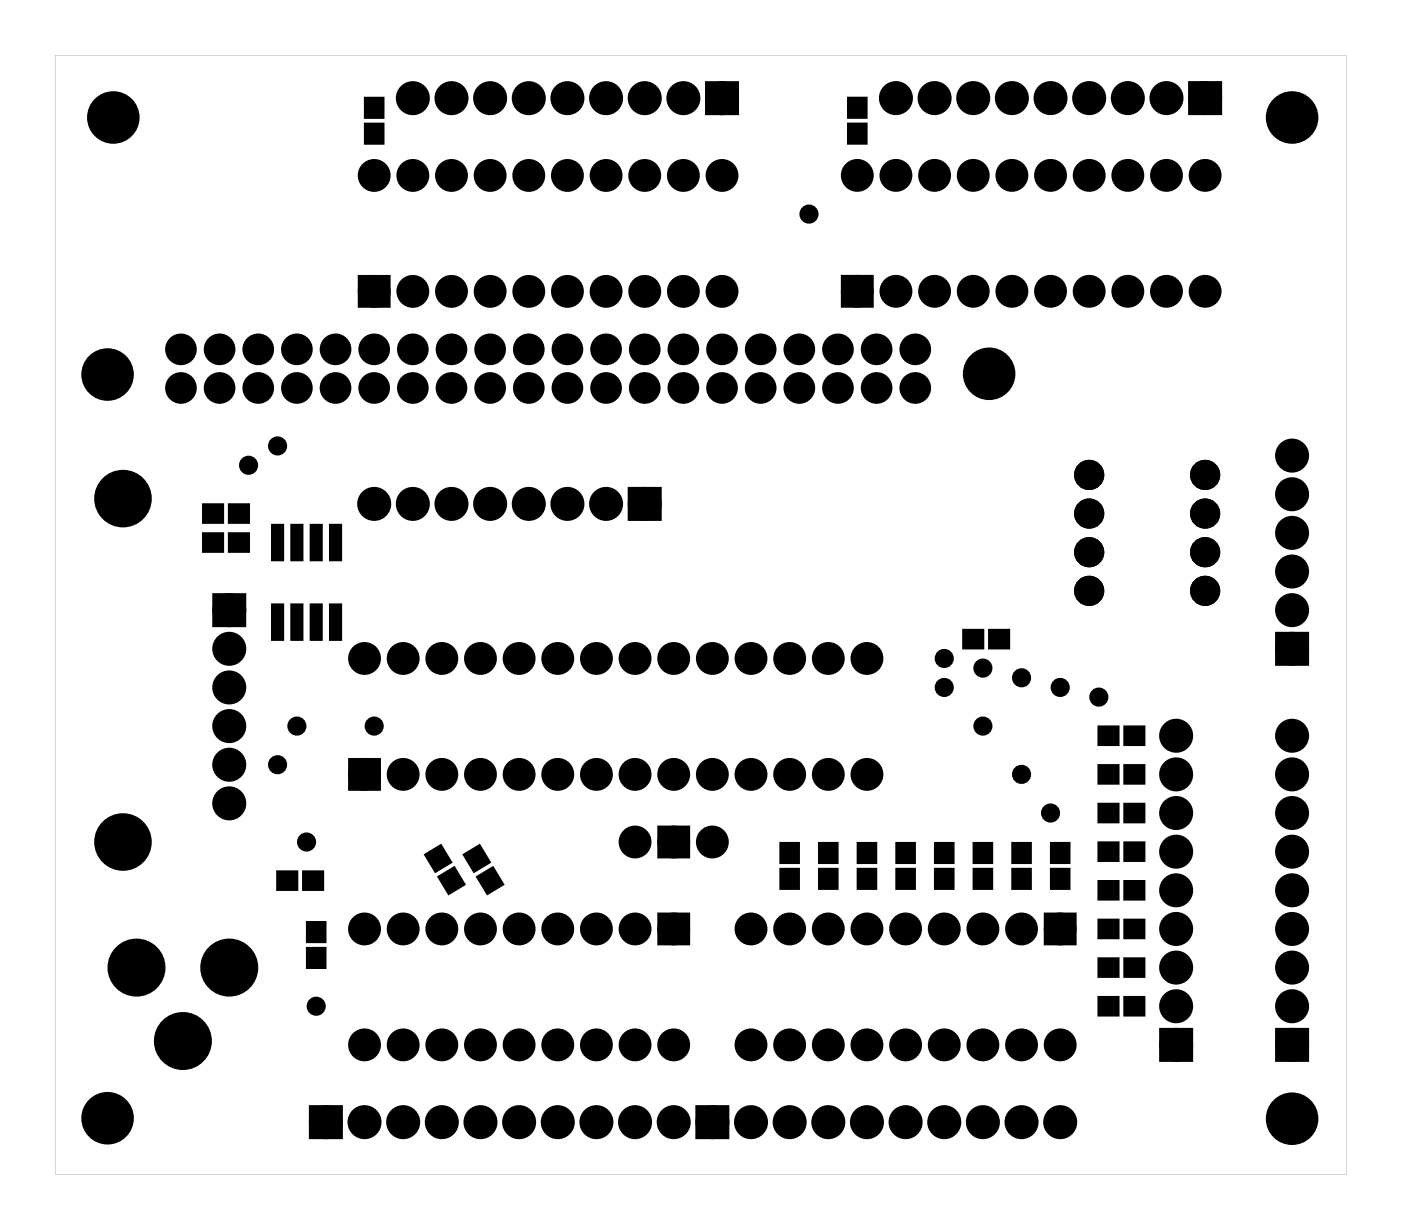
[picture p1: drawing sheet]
<svg xmlns="http://www.w3.org/2000/svg" width="92mm" height="81mm" viewBox="0 0 92 81" stroke-linecap="round" stroke-linejoin="round" font-family="sans-serif">
<g fill="#000">
<path d="M23.9 18.5h1.4v1.4h-1.4zM24 6.5h1.1v1.2h-1.1zM24 8.2h1.1v1.2h-1.1zM46.7 5.7h1.5v1.5h-1.5zM55.6 18.5h1.4v1.3h-1.4zM55.8 6.5h1.1v1.2h-1.1zM55.8 8.2h1.1v1.2h-1.1zM78.5 5.7h1.4v1.5h-1.4zM14.3 39.4h1.5v1.4h-1.5zM13.4 33.2h1.2v1.1h-1.2zM13.4 35.1h1.2v1.1h-1.2zM15.1 33.2h1.2v1.1h-1.2z"/>
<path d="M15.1 35.1h1.2v1.1h-1.2zM17.9 34.6h.6v2.2h-.6zM19.2 34.6h.6v2.2h-.6zM20.5 34.6h.6v2.2h-.6zM21.7 34.6h.7v2.2h-.7zM41.6 32.4h1.5v1.5h-1.5zM17.9 39.8h.6v2.2h-.6zM18.3 57.3h1.2v1.1h-1.2zM19.2 39.8h.6v2.2h-.6zM20.5 39.8h.6v2.2h-.6zM20 57.3h1.2v1.1h-1.2zM21.7 39.8h.7v2.2h-.7z"/>
<path d="M23.3 50.2h1.4v1.4h-1.4zM28 56.2l1-.6 .6 1.1-1 .5zM28.9 57.7l.9-.6 .7 1-1 .6zM30.6 56.2l.9-.6 .6 1.1-.9 .5zM31.4 57.7l1-.6 .6 1-.9 .6zM43.6 54.6h1.4v1.4h-1.4zM51.3 57.2h1.1v1.2h-1.1zM51.3 55.5h1.1v1.2h-1.1zM53.9 57.2h1.1v1.2h-1.1zM53.9 55.5h1.1v1.2h-1.1zM56.4 57.2h1.1v1.2h-1.1zM56.4 55.5h1.1v1.2h-1.1z"/>
<path d="M59 57.2h1.1v1.2h-1.1zM59 55.5h1.1v1.2h-1.1zM61.5 57.2h1.1v1.2h-1.1zM61.5 55.5h1.1v1.2h-1.1zM63.4 41.5h1.2v1.1h-1.2zM64 57.2h1.1v1.2h-1.1zM64 55.5h1.1v1.2h-1.1zM65.1 41.5h1.2v1.1h-1.2zM66.6 57.2h1.1v1.2h-1.1zM66.6 55.5h1.1v1.2h-1.1zM69.1 57.2h1.1v1.2h-1.1zM69.1 55.5h1.1v1.2h-1.1z"/>
<path d="M72.3 55.4h1.2v1.1h-1.2zM72.3 58h1.2v1.1h-1.2zM72.3 52.9h1.2v1.1h-1.2zM72.3 50.4h1.2v1.1h-1.2zM72.3 47.8h1.2v1.1h-1.2zM74 55.4h1.2v1.1h-1.2zM74 58h1.2v1.1h-1.2zM74 52.9h1.2v1.1h-1.2zM74 50.4h1.2v1.1h-1.2zM74 47.8h1.2v1.1h-1.2zM84.2 41.9h1.5v1.5h-1.5zM20.7 73h1.5v1.5h-1.5z"/>
<path d="M20.2 60.7h1.1v1.2h-1.1zM20.2 62.4h1.1v1.2h-1.1zM43.6 60.4h1.4v1.4h-1.4zM46.1 73h1.5v1.5h-1.5zM69 60.4h1.4v1.4h-1.4zM72.3 65.6h1.2v1.1h-1.2zM72.3 63.1h1.2v1.1h-1.2zM72.3 60.5h1.2v1.1h-1.2zM74 65.6h1.2v1.1h-1.2zM74 63.1h1.2v1.1h-1.2zM74 60.5h1.2v1.1h-1.2zM76.6 67.9h1.4v1.5h-1.4z"/>
<path d="M84.2 67.9h1.5v1.5h-1.5z"/>
<path d="M3.6 3.6h84.9v73.6h-84.9zM3.6 3.6v73.6h84.9v-73.6z"/>
</g>
<g fill="#000">
<circle cx="7.4" cy="7.7" r="1.6"/>
<circle cx="24.6" cy="11.5" r=".7"/>
<circle cx="24.6" cy="19.2" r=".7"/>
<circle cx="27.1" cy="6.5" r=".74"/>
<circle cx="27.1" cy="11.5" r=".7"/>
<circle cx="27.1" cy="19.2" r=".7"/>
<circle cx="29.7" cy="6.5" r=".74"/>
<circle cx="29.7" cy="11.5" r=".7"/>
<circle cx="29.7" cy="19.2" r=".7"/>
<circle cx="32.2" cy="6.5" r=".74"/>
<circle cx="32.2" cy="11.5" r=".7"/>
<circle cx="32.2" cy="19.2" r=".7"/>
<circle cx="34.8" cy="6.5" r=".74"/>
<circle cx="34.8" cy="11.5" r=".7"/>
<circle cx="34.8" cy="19.2" r=".7"/>
<circle cx="37.3" cy="6.5" r=".74"/>
<circle cx="37.3" cy="11.5" r=".7"/>
<circle cx="37.3" cy="19.2" r=".7"/>
<circle cx="39.8" cy="6.5" r=".74"/>
<circle cx="39.8" cy="11.5" r=".7"/>
<circle cx="39.8" cy="19.2" r=".7"/>
<circle cx="42.4" cy="6.5" r=".74"/>
<circle cx="42.4" cy="11.5" r=".7"/>
<circle cx="42.4" cy="19.2" r=".7"/>
<circle cx="44.9" cy="6.5" r=".74"/>
<circle cx="44.9" cy="11.5" r=".7"/>
<circle cx="44.9" cy="19.2" r=".7"/>
<circle cx="47.5" cy="6.5" r=".74"/>
<circle cx="47.5" cy="11.5" r=".7"/>
<circle cx="47.5" cy="19.2" r=".7"/>
<circle cx="53.2" cy="14.1" r=".35"/>
<circle cx="56.3" cy="11.5" r=".7"/>
<circle cx="56.3" cy="19.1" r=".7"/>
<circle cx="58.9" cy="6.4" r=".74"/>
<circle cx="58.9" cy="11.5" r=".7"/>
<circle cx="58.9" cy="19.1" r=".7"/>
<circle cx="61.4" cy="6.4" r=".74"/>
<circle cx="61.4" cy="11.5" r=".7"/>
<circle cx="61.4" cy="19.1" r=".7"/>
<circle cx="64" cy="6.4" r=".74"/>
<circle cx="64" cy="11.5" r=".7"/>
<circle cx="64" cy="19.1" r=".7"/>
<circle cx="66.5" cy="6.4" r=".74"/>
<circle cx="66.5" cy="11.5" r=".7"/>
<circle cx="66.5" cy="19.1" r=".7"/>
<circle cx="69" cy="6.4" r=".74"/>
<circle cx="69" cy="11.5" r=".7"/>
<circle cx="69" cy="19.1" r=".7"/>
<circle cx="71.6" cy="6.4" r=".74"/>
<circle cx="71.6" cy="11.5" r=".7"/>
<circle cx="71.6" cy="19.1" r=".7"/>
<circle cx="74.1" cy="6.4" r=".74"/>
<circle cx="74.1" cy="11.5" r=".7"/>
<circle cx="74.1" cy="19.1" r=".7"/>
<circle cx="76.7" cy="6.4" r=".74"/>
<circle cx="76.7" cy="11.5" r=".7"/>
<circle cx="76.7" cy="19.1" r=".7"/>
<circle cx="79.2" cy="6.4" r=".74"/>
<circle cx="79.2" cy="11.5" r=".7"/>
<circle cx="79.2" cy="19.1" r=".7"/>
<circle cx="84.9" cy="7.7" r="1.6"/>
<circle cx="7.1" cy="24.6" r="1.6"/>
<circle cx="8.1" cy="32.8" r="1.27"/>
<circle cx="11.9" cy="23" r=".74"/>
<circle cx="11.9" cy="25.5" r=".74"/>
<circle cx="14.4" cy="23" r=".74"/>
<circle cx="14.4" cy="25.5" r=".74"/>
<circle cx="16.3" cy="30.6" r=".35"/>
<circle cx="17" cy="23" r=".74"/>
<circle cx="17" cy="25.5" r=".74"/>
<circle cx="18.2" cy="29.3" r=".35"/>
<circle cx="19.5" cy="23" r=".74"/>
<circle cx="19.5" cy="25.5" r=".74"/>
<circle cx="22.1" cy="25.5" r=".74"/>
<circle cx="22.1" cy="23" r=".74"/>
<circle cx="24.6" cy="33.1" r=".74"/>
<circle cx="24.6" cy="23" r=".74"/>
<circle cx="24.6" cy="25.5" r=".74"/>
<circle cx="27.1" cy="23" r=".74"/>
<circle cx="27.1" cy="25.5" r=".74"/>
<circle cx="27.1" cy="33.1" r=".74"/>
<circle cx="29.7" cy="33.1" r=".74"/>
<circle cx="29.7" cy="23" r=".74"/>
<circle cx="29.7" cy="25.5" r=".74"/>
<circle cx="32.2" cy="23" r=".74"/>
<circle cx="32.2" cy="25.5" r=".74"/>
<circle cx="32.2" cy="33.1" r=".74"/>
<circle cx="34.8" cy="33.1" r=".74"/>
<circle cx="34.8" cy="25.5" r=".74"/>
<circle cx="34.8" cy="23" r=".74"/>
<circle cx="37.3" cy="33.1" r=".74"/>
<circle cx="37.3" cy="23" r=".74"/>
<circle cx="37.3" cy="25.5" r=".74"/>
<circle cx="39.8" cy="33.1" r=".74"/>
<circle cx="39.8" cy="25.5" r=".74"/>
<circle cx="39.8" cy="23" r=".74"/>
<circle cx="42.4" cy="33.1" r=".74"/>
<circle cx="42.4" cy="23" r=".74"/>
<circle cx="42.4" cy="25.5" r=".74"/>
<circle cx="44.9" cy="23" r=".74"/>
<circle cx="44.9" cy="25.5" r=".74"/>
<circle cx="47.5" cy="23" r=".74"/>
<circle cx="47.5" cy="25.5" r=".74"/>
<circle cx="50" cy="23" r=".74"/>
<circle cx="50" cy="25.5" r=".74"/>
<circle cx="52.5" cy="25.5" r=".74"/>
<circle cx="52.5" cy="23" r=".74"/>
<circle cx="55.1" cy="23" r=".74"/>
<circle cx="55.1" cy="25.5" r=".74"/>
<circle cx="57.6" cy="23" r=".74"/>
<circle cx="57.6" cy="25.5" r=".74"/>
<circle cx="60.2" cy="23" r=".74"/>
<circle cx="60.2" cy="25.5" r=".74"/>
<circle cx="65" cy="24.6" r="1.6"/>
<circle cx="71.6" cy="33.8" r=".64"/>
<circle cx="71.6" cy="31.2" r=".64"/>
<circle cx="71.6" cy="38.8" r=".64"/>
<circle cx="71.6" cy="36.3" r=".64"/>
<circle cx="79.2" cy="33.8" r=".64"/>
<circle cx="79.2" cy="38.8" r=".64"/>
<circle cx="79.2" cy="31.2" r=".64"/>
<circle cx="79.2" cy="36.3" r=".64"/>
<circle cx="84.9" cy="37.6" r=".74"/>
<circle cx="84.9" cy="29.9" r=".74"/>
<circle cx="84.9" cy="35" r=".74"/>
<circle cx="84.9" cy="32.5" r=".74"/>
<circle cx="8.1" cy="55.3" r="1.27"/>
<circle cx="15.1" cy="47.7" r=".74"/>
<circle cx="15.1" cy="40.1" r=".74"/>
<circle cx="15.1" cy="42.6" r=".74"/>
<circle cx="15.1" cy="45.2" r=".74"/>
<circle cx="15.1" cy="52.8" r=".74"/>
<circle cx="15.1" cy="50.3" r=".74"/>
<circle cx="18.2" cy="50.3" r=".35"/>
<circle cx="19.5" cy="47.7" r=".35"/>
<circle cx="20.1" cy="55.3" r=".35"/>
<circle cx="24" cy="50.9" r=".7"/>
<circle cx="24" cy="43.3" r=".7"/>
<circle cx="24.6" cy="47.7" r=".35"/>
<circle cx="26.5" cy="50.9" r=".7"/>
<circle cx="26.5" cy="43.3" r=".7"/>
<circle cx="29" cy="50.9" r=".7"/>
<circle cx="29" cy="43.3" r=".7"/>
<circle cx="31.6" cy="50.9" r=".7"/>
<circle cx="31.6" cy="43.3" r=".7"/>
<circle cx="34.1" cy="50.9" r=".7"/>
<circle cx="34.1" cy="43.3" r=".7"/>
<circle cx="36.7" cy="50.9" r=".7"/>
<circle cx="36.7" cy="43.3" r=".7"/>
<circle cx="39.2" cy="50.9" r=".7"/>
<circle cx="39.2" cy="43.3" r=".7"/>
<circle cx="41.7" cy="50.9" r=".7"/>
<circle cx="41.7" cy="55.3" r=".7"/>
<circle cx="41.7" cy="43.3" r=".7"/>
<circle cx="44.3" cy="50.9" r=".7"/>
<circle cx="44.3" cy="55.3" r=".7"/>
<circle cx="44.3" cy="43.3" r=".7"/>
<circle cx="46.8" cy="55.3" r=".7"/>
<circle cx="46.8" cy="50.9" r=".7"/>
<circle cx="46.8" cy="43.3" r=".7"/>
<circle cx="49.4" cy="50.9" r=".7"/>
<circle cx="49.4" cy="43.3" r=".7"/>
<circle cx="51.9" cy="50.9" r=".7"/>
<circle cx="51.9" cy="43.3" r=".7"/>
<circle cx="54.4" cy="50.9" r=".7"/>
<circle cx="54.4" cy="43.3" r=".7"/>
<circle cx="57" cy="50.9" r=".7"/>
<circle cx="57" cy="43.3" r=".7"/>
<circle cx="62.1" cy="45.2" r=".35"/>
<circle cx="62.1" cy="43.3" r=".35"/>
<circle cx="64.6" cy="47.7" r=".35"/>
<circle cx="64.6" cy="43.9" r=".35"/>
<circle cx="67.1" cy="44.6" r=".35"/>
<circle cx="67.1" cy="50.9" r=".35"/>
<circle cx="69" cy="53.4" r=".35"/>
<circle cx="69.7" cy="45.2" r=".35"/>
<circle cx="72.2" cy="45.8" r=".35"/>
<circle cx="77.3" cy="53.4" r=".74"/>
<circle cx="77.3" cy="50.9" r=".74"/>
<circle cx="77.3" cy="58.5" r=".74"/>
<circle cx="77.3" cy="56" r=".74"/>
<circle cx="77.3" cy="48.4" r=".74"/>
<circle cx="84.9" cy="53.4" r=".74"/>
<circle cx="84.9" cy="50.9" r=".74"/>
<circle cx="84.9" cy="40.1" r=".74"/>
<circle cx="84.9" cy="58.5" r=".74"/>
<circle cx="84.9" cy="42.6" r=".74"/>
<circle cx="84.9" cy="56" r=".74"/>
<circle cx="84.9" cy="48.4" r=".74"/>
<circle cx="7.1" cy="73.5" r="1.6"/>
<circle cx="9" cy="63.6" r="1.52"/>
<circle cx="12" cy="68.4" r="1.52"/>
<circle cx="15.1" cy="63.6" r="1.52"/>
<circle cx="20.8" cy="66.1" r=".35"/>
<circle cx="21.4" cy="73.8" r=".74"/>
<circle cx="24" cy="61.1" r=".7"/>
<circle cx="24" cy="68.7" r=".7"/>
<circle cx="24" cy="73.8" r=".74"/>
<circle cx="26.5" cy="68.7" r=".7"/>
<circle cx="26.5" cy="61.1" r=".7"/>
<circle cx="26.5" cy="73.8" r=".74"/>
<circle cx="29" cy="61.1" r=".7"/>
<circle cx="29" cy="68.7" r=".7"/>
<circle cx="29" cy="73.8" r=".74"/>
<circle cx="31.6" cy="68.7" r=".7"/>
<circle cx="31.6" cy="61.1" r=".7"/>
<circle cx="31.6" cy="73.8" r=".74"/>
<circle cx="34.1" cy="61.1" r=".7"/>
<circle cx="34.1" cy="68.7" r=".7"/>
<circle cx="34.1" cy="73.8" r=".74"/>
<circle cx="36.7" cy="68.7" r=".7"/>
<circle cx="36.7" cy="61.1" r=".7"/>
<circle cx="36.7" cy="73.8" r=".74"/>
<circle cx="39.2" cy="61.1" r=".7"/>
<circle cx="39.2" cy="68.7" r=".7"/>
<circle cx="39.2" cy="73.8" r=".74"/>
<circle cx="41.7" cy="61.1" r=".7"/>
<circle cx="41.7" cy="68.7" r=".7"/>
<circle cx="41.7" cy="73.8" r=".74"/>
<circle cx="44.3" cy="61.1" r=".7"/>
<circle cx="44.3" cy="68.7" r=".7"/>
<circle cx="44.3" cy="73.8" r=".74"/>
<circle cx="46.8" cy="73.8" r=".74"/>
<circle cx="49.4" cy="61.1" r=".7"/>
<circle cx="49.4" cy="68.7" r=".7"/>
<circle cx="49.4" cy="73.8" r=".74"/>
<circle cx="51.9" cy="61.1" r=".7"/>
<circle cx="51.9" cy="68.7" r=".7"/>
<circle cx="51.9" cy="73.8" r=".74"/>
<circle cx="54.4" cy="68.7" r=".7"/>
<circle cx="54.4" cy="61.1" r=".7"/>
<circle cx="54.4" cy="73.8" r=".74"/>
<circle cx="57" cy="61.1" r=".7"/>
<circle cx="57" cy="68.7" r=".7"/>
<circle cx="57" cy="73.8" r=".74"/>
<circle cx="59.5" cy="61.1" r=".7"/>
<circle cx="59.5" cy="68.7" r=".7"/>
<circle cx="59.5" cy="73.8" r=".74"/>
<circle cx="62.1" cy="61.1" r=".7"/>
<circle cx="62.1" cy="68.7" r=".7"/>
<circle cx="62.1" cy="73.8" r=".74"/>
<circle cx="64.6" cy="61.1" r=".7"/>
<circle cx="64.6" cy="68.7" r=".7"/>
<circle cx="64.6" cy="73.8" r=".74"/>
<circle cx="67.1" cy="68.7" r=".7"/>
<circle cx="67.1" cy="61.1" r=".7"/>
<circle cx="67.1" cy="73.8" r=".74"/>
<circle cx="69.7" cy="61.1" r=".7"/>
<circle cx="69.7" cy="68.7" r=".7"/>
<circle cx="69.7" cy="73.8" r=".74"/>
<circle cx="77.3" cy="66.1" r=".74"/>
<circle cx="77.3" cy="63.6" r=".74"/>
<circle cx="77.3" cy="61.1" r=".74"/>
<circle cx="77.3" cy="68.7" r=".74"/>
<circle cx="84.9" cy="73.5" r="1.6"/>
<circle cx="84.9" cy="66.1" r=".74"/>
<circle cx="84.9" cy="63.6" r=".74"/>
<circle cx="84.9" cy="68.7" r=".74"/>
<circle cx="84.9" cy="61.1" r=".74"/>
</g>
<g fill="none" stroke="#000" stroke-width=".55">
<circle cx="53.2" cy="14.1" r=".35"/>
<circle cx="16.3" cy="30.6" r=".35"/>
<circle cx="18.2" cy="29.3" r=".35"/>
<circle cx="18.2" cy="50.3" r=".35"/>
<circle cx="19.5" cy="47.7" r=".35"/>
<circle cx="20.1" cy="55.3" r=".35"/>
<circle cx="24.6" cy="47.7" r=".35"/>
<circle cx="62.1" cy="43.3" r=".35"/>
<circle cx="62.1" cy="45.2" r=".35"/>
<circle cx="64.6" cy="47.7" r=".35"/>
<circle cx="64.6" cy="43.9" r=".35"/>
<circle cx="67.1" cy="50.9" r=".35"/>
<circle cx="67.1" cy="44.6" r=".35"/>
<circle cx="69" cy="53.4" r=".35"/>
<circle cx="69.7" cy="45.2" r=".35"/>
<circle cx="72.2" cy="45.8" r=".35"/>
<circle cx="20.8" cy="66.1" r=".35"/>
</g>
<g fill="none" stroke="#000" stroke-width=".25">
<path d="M24 6.5h1.1v1.2h-1.1zM24 8.2h1.1v1.2h-1.1zM55.8 6.5h1.1v1.2h-1.1zM55.8 8.2h1.1v1.2h-1.1zM13.4 33.2h1.2v1.1h-1.2zM13.4 35.1h1.2v1.1h-1.2zM15.1 33.2h1.2v1.1h-1.2zM15.1 35.1h1.2v1.1h-1.2zM17.9 34.6h.6v2.2h-.6zM17.9 39.8h.6v2.2h-.6zM19.2 39.8h.6v2.2h-.6zM19.2 34.6h.6v2.2h-.6z"/>
<path d="M20.5 34.6h.6v2.2h-.6zM20.5 39.8h.6v2.2h-.6zM21.7 39.8h.7v2.2h-.7zM21.7 34.6h.7v2.2h-.7zM18.3 57.3h1.2v1.1h-1.2zM20 57.3h1.2v1.1h-1.2zM28 56.2l1-.6 .6 1.1-1 .5zM28.9 57.7l.9-.6 .7 1-1 .6zM30.6 56.2l.9-.6 .6 1.1-.9 .5zM31.4 57.7l1-.6 .6 1-.9 .6zM51.3 57.2h1.1v1.2h-1.1zM51.3 55.5h1.1v1.2h-1.1z"/>
<path d="M53.9 57.2h1.1v1.2h-1.1zM53.9 55.5h1.1v1.2h-1.1zM56.4 57.2h1.1v1.2h-1.1zM56.4 55.5h1.1v1.2h-1.1zM59 57.2h1.1v1.2h-1.1zM59 55.5h1.1v1.2h-1.1zM61.5 57.2h1.1v1.2h-1.1zM61.5 55.5h1.1v1.2h-1.1zM63.4 41.5h1.2v1.1h-1.2zM64 57.2h1.1v1.2h-1.1zM64 55.5h1.1v1.2h-1.1zM65.1 41.5h1.2v1.1h-1.2z"/>
<path d="M66.6 57.2h1.1v1.2h-1.1zM66.6 55.5h1.1v1.2h-1.1zM69.1 57.2h1.1v1.2h-1.1zM69.1 55.5h1.1v1.2h-1.1zM72.3 55.4h1.2v1.1h-1.2zM72.3 58h1.2v1.1h-1.2zM72.3 52.9h1.2v1.1h-1.2zM72.3 50.4h1.2v1.1h-1.2zM72.3 47.8h1.2v1.1h-1.2zM74 55.4h1.2v1.1h-1.2zM74 58h1.2v1.1h-1.2zM74 52.9h1.2v1.1h-1.2z"/>
<path d="M74 50.4h1.2v1.1h-1.2zM74 47.8h1.2v1.1h-1.2zM20.2 60.7h1.1v1.2h-1.1zM20.2 62.4h1.1v1.2h-1.1zM72.3 65.6h1.2v1.1h-1.2zM72.3 63.1h1.2v1.1h-1.2zM72.3 60.5h1.2v1.1h-1.2zM74 65.6h1.2v1.1h-1.2zM74 63.1h1.2v1.1h-1.2zM74 60.5h1.2v1.1h-1.2z"/>
<circle cx="7.4" cy="7.7" r="1.6"/>
<circle cx="84.9" cy="7.7" r="1.6"/>
<circle cx="7.1" cy="24.6" r="1.6"/>
<circle cx="65" cy="24.6" r="1.6"/>
<circle cx="7.1" cy="73.5" r="1.6"/>
<circle cx="84.9" cy="73.5" r="1.6"/>
</g>
<g fill="none" stroke="#000" stroke-width=".61" stroke-linecap="butt">
<circle cx="11.9" cy="25.5" r=".74"/>
<circle cx="11.9" cy="23" r=".74"/>
<circle cx="14.4" cy="25.5" r=".74"/>
<circle cx="14.4" cy="23" r=".74"/>
<circle cx="17" cy="25.5" r=".74"/>
<circle cx="17" cy="23" r=".74"/>
<circle cx="19.5" cy="25.5" r=".74"/>
<circle cx="19.5" cy="23" r=".74"/>
<circle cx="22.1" cy="23" r=".74"/>
<circle cx="22.1" cy="25.5" r=".74"/>
<circle cx="24.6" cy="25.5" r=".74"/>
<circle cx="24.6" cy="23" r=".74"/>
<circle cx="27.1" cy="25.5" r=".74"/>
<circle cx="27.1" cy="23" r=".74"/>
<circle cx="29.7" cy="25.5" r=".74"/>
<circle cx="29.7" cy="23" r=".74"/>
<circle cx="32.2" cy="25.5" r=".74"/>
<circle cx="32.2" cy="23" r=".74"/>
<circle cx="34.8" cy="23" r=".74"/>
<circle cx="34.8" cy="25.5" r=".74"/>
<circle cx="37.3" cy="25.5" r=".74"/>
<circle cx="37.3" cy="23" r=".74"/>
<circle cx="39.8" cy="23" r=".74"/>
<circle cx="39.8" cy="25.5" r=".74"/>
<circle cx="42.4" cy="25.5" r=".74"/>
<circle cx="42.4" cy="23" r=".74"/>
<circle cx="44.9" cy="25.5" r=".74"/>
<circle cx="44.9" cy="23" r=".74"/>
<circle cx="47.5" cy="25.5" r=".74"/>
<circle cx="47.5" cy="23" r=".74"/>
<circle cx="50" cy="25.5" r=".74"/>
<circle cx="50" cy="23" r=".74"/>
<circle cx="52.5" cy="23" r=".74"/>
<circle cx="52.5" cy="25.5" r=".74"/>
<circle cx="55.1" cy="25.5" r=".74"/>
<circle cx="55.1" cy="23" r=".74"/>
<circle cx="57.6" cy="25.5" r=".74"/>
<circle cx="57.6" cy="23" r=".74"/>
<circle cx="60.2" cy="25.5" r=".74"/>
<circle cx="60.2" cy="23" r=".74"/>
</g>
<g fill="none" stroke="#000" stroke-width=".76" stroke-linecap="butt">
<path d="M23.9 18.5h1.4v1.4h-1.4zM46.7 5.7h1.5v1.5h-1.5zM55.6 18.5h1.4v1.3h-1.4zM78.5 5.7h1.4v1.5h-1.4zM14.3 39.4h1.5v1.4h-1.5zM41.6 32.4h1.5v1.5h-1.5zM23.3 50.2h1.4v1.4h-1.4zM43.6 54.6h1.4v1.4h-1.4zM84.2 41.9h1.5v1.5h-1.5zM20.7 73h1.5v1.5h-1.5zM43.6 60.4h1.4v1.4h-1.4zM46.1 73h1.5v1.5h-1.5z"/>
<path d="M69 60.4h1.4v1.4h-1.4zM76.6 67.9h1.4v1.5h-1.4zM84.2 67.9h1.5v1.5h-1.5z"/>
<circle cx="24.6" cy="11.5" r=".7"/>
<circle cx="24.6" cy="19.2" r=".7"/>
<circle cx="27.1" cy="6.5" r=".74"/>
<circle cx="27.1" cy="11.5" r=".7"/>
<circle cx="27.1" cy="19.2" r=".7"/>
<circle cx="29.7" cy="6.5" r=".74"/>
<circle cx="29.7" cy="11.5" r=".7"/>
<circle cx="29.7" cy="19.2" r=".7"/>
<circle cx="32.2" cy="6.5" r=".74"/>
<circle cx="32.2" cy="11.5" r=".7"/>
<circle cx="32.2" cy="19.2" r=".7"/>
<circle cx="34.8" cy="6.5" r=".74"/>
<circle cx="34.8" cy="11.5" r=".7"/>
<circle cx="34.8" cy="19.2" r=".7"/>
<circle cx="37.3" cy="6.5" r=".74"/>
<circle cx="37.3" cy="11.5" r=".7"/>
<circle cx="37.3" cy="19.2" r=".7"/>
<circle cx="39.8" cy="6.5" r=".74"/>
<circle cx="39.8" cy="11.5" r=".7"/>
<circle cx="39.8" cy="19.2" r=".7"/>
<circle cx="42.4" cy="6.5" r=".74"/>
<circle cx="42.4" cy="11.5" r=".7"/>
<circle cx="42.4" cy="19.2" r=".7"/>
<circle cx="44.9" cy="6.5" r=".74"/>
<circle cx="44.9" cy="11.5" r=".7"/>
<circle cx="44.9" cy="19.2" r=".7"/>
<circle cx="47.5" cy="6.5" r=".74"/>
<circle cx="47.5" cy="11.5" r=".7"/>
<circle cx="47.5" cy="19.2" r=".7"/>
<circle cx="56.3" cy="11.5" r=".7"/>
<circle cx="56.3" cy="19.1" r=".7"/>
<circle cx="58.9" cy="6.4" r=".74"/>
<circle cx="58.9" cy="11.5" r=".7"/>
<circle cx="58.9" cy="19.1" r=".7"/>
<circle cx="61.4" cy="6.4" r=".74"/>
<circle cx="61.4" cy="11.5" r=".7"/>
<circle cx="61.4" cy="19.1" r=".7"/>
<circle cx="64" cy="6.4" r=".74"/>
<circle cx="64" cy="11.5" r=".7"/>
<circle cx="64" cy="19.1" r=".7"/>
<circle cx="66.5" cy="6.4" r=".74"/>
<circle cx="66.5" cy="11.5" r=".7"/>
<circle cx="66.5" cy="19.1" r=".7"/>
<circle cx="69" cy="6.4" r=".74"/>
<circle cx="69" cy="11.5" r=".7"/>
<circle cx="69" cy="19.1" r=".7"/>
<circle cx="71.6" cy="6.4" r=".74"/>
<circle cx="71.6" cy="11.5" r=".7"/>
<circle cx="71.6" cy="19.1" r=".7"/>
<circle cx="74.1" cy="6.4" r=".74"/>
<circle cx="74.1" cy="11.5" r=".7"/>
<circle cx="74.1" cy="19.1" r=".7"/>
<circle cx="76.7" cy="6.4" r=".74"/>
<circle cx="76.7" cy="11.5" r=".7"/>
<circle cx="76.7" cy="19.1" r=".7"/>
<circle cx="79.2" cy="6.4" r=".74"/>
<circle cx="79.2" cy="11.5" r=".7"/>
<circle cx="79.2" cy="19.1" r=".7"/>
<circle cx="24.6" cy="33.1" r=".74"/>
<circle cx="27.1" cy="33.1" r=".74"/>
<circle cx="29.7" cy="33.1" r=".74"/>
<circle cx="32.2" cy="33.1" r=".74"/>
<circle cx="34.8" cy="33.1" r=".74"/>
<circle cx="37.3" cy="33.1" r=".74"/>
<circle cx="39.8" cy="33.1" r=".74"/>
<circle cx="42.4" cy="33.1" r=".74"/>
<circle cx="84.9" cy="32.5" r=".74"/>
<circle cx="84.9" cy="29.9" r=".74"/>
<circle cx="84.9" cy="37.6" r=".74"/>
<circle cx="84.9" cy="35" r=".74"/>
<circle cx="15.1" cy="42.6" r=".74"/>
<circle cx="15.1" cy="40.1" r=".74"/>
<circle cx="15.1" cy="47.7" r=".74"/>
<circle cx="15.1" cy="45.2" r=".74"/>
<circle cx="15.1" cy="50.3" r=".74"/>
<circle cx="15.1" cy="52.8" r=".74"/>
<circle cx="24" cy="43.3" r=".7"/>
<circle cx="24" cy="50.9" r=".7"/>
<circle cx="26.5" cy="43.3" r=".7"/>
<circle cx="26.5" cy="50.9" r=".7"/>
<circle cx="29" cy="43.3" r=".7"/>
<circle cx="29" cy="50.9" r=".7"/>
<circle cx="31.6" cy="43.3" r=".7"/>
<circle cx="31.6" cy="50.9" r=".7"/>
<circle cx="34.1" cy="43.3" r=".7"/>
<circle cx="34.1" cy="50.9" r=".7"/>
<circle cx="36.7" cy="43.3" r=".7"/>
<circle cx="36.7" cy="50.9" r=".7"/>
<circle cx="39.2" cy="43.3" r=".7"/>
<circle cx="39.2" cy="50.9" r=".7"/>
<circle cx="41.7" cy="55.3" r=".7"/>
<circle cx="41.7" cy="43.3" r=".7"/>
<circle cx="41.7" cy="50.9" r=".7"/>
<circle cx="44.3" cy="55.3" r=".7"/>
<circle cx="44.3" cy="43.3" r=".7"/>
<circle cx="44.3" cy="50.9" r=".7"/>
<circle cx="46.8" cy="55.3" r=".7"/>
<circle cx="46.8" cy="43.3" r=".7"/>
<circle cx="46.8" cy="50.9" r=".7"/>
<circle cx="49.4" cy="43.3" r=".7"/>
<circle cx="49.4" cy="50.9" r=".7"/>
<circle cx="51.9" cy="43.3" r=".7"/>
<circle cx="51.9" cy="50.9" r=".7"/>
<circle cx="54.4" cy="43.3" r=".7"/>
<circle cx="54.4" cy="50.9" r=".7"/>
<circle cx="57" cy="43.3" r=".7"/>
<circle cx="57" cy="50.9" r=".7"/>
<circle cx="77.3" cy="53.4" r=".74"/>
<circle cx="77.3" cy="56" r=".74"/>
<circle cx="77.3" cy="58.5" r=".74"/>
<circle cx="77.3" cy="50.9" r=".74"/>
<circle cx="77.3" cy="48.4" r=".74"/>
<circle cx="84.9" cy="53.4" r=".74"/>
<circle cx="84.9" cy="58.5" r=".74"/>
<circle cx="84.9" cy="56" r=".74"/>
<circle cx="84.9" cy="50.9" r=".74"/>
<circle cx="84.9" cy="42.6" r=".74"/>
<circle cx="84.9" cy="40.1" r=".74"/>
<circle cx="84.9" cy="48.4" r=".74"/>
<circle cx="9" cy="63.6" r="1.52"/>
<circle cx="12" cy="68.4" r="1.52"/>
<circle cx="15.1" cy="63.6" r="1.52"/>
<circle cx="21.4" cy="73.8" r=".74"/>
<circle cx="24" cy="61.1" r=".7"/>
<circle cx="24" cy="68.7" r=".7"/>
<circle cx="24" cy="73.8" r=".74"/>
<circle cx="26.5" cy="61.1" r=".7"/>
<circle cx="26.5" cy="68.7" r=".7"/>
<circle cx="26.5" cy="73.8" r=".74"/>
<circle cx="29" cy="61.1" r=".7"/>
<circle cx="29" cy="68.7" r=".7"/>
<circle cx="29" cy="73.8" r=".74"/>
<circle cx="31.6" cy="61.1" r=".7"/>
<circle cx="31.6" cy="68.7" r=".7"/>
<circle cx="31.6" cy="73.8" r=".74"/>
<circle cx="34.1" cy="61.1" r=".7"/>
<circle cx="34.1" cy="68.7" r=".7"/>
<circle cx="34.1" cy="73.8" r=".74"/>
<circle cx="36.7" cy="61.1" r=".7"/>
<circle cx="36.7" cy="68.7" r=".7"/>
<circle cx="36.7" cy="73.8" r=".74"/>
<circle cx="39.2" cy="61.1" r=".7"/>
<circle cx="39.2" cy="68.7" r=".7"/>
<circle cx="39.2" cy="73.8" r=".74"/>
<circle cx="41.7" cy="61.1" r=".7"/>
<circle cx="41.7" cy="68.7" r=".7"/>
<circle cx="41.7" cy="73.8" r=".74"/>
<circle cx="44.3" cy="61.1" r=".7"/>
<circle cx="44.3" cy="68.7" r=".7"/>
<circle cx="44.3" cy="73.8" r=".74"/>
<circle cx="46.8" cy="73.8" r=".74"/>
<circle cx="49.4" cy="61.1" r=".7"/>
<circle cx="49.4" cy="68.7" r=".7"/>
<circle cx="49.4" cy="73.8" r=".74"/>
<circle cx="51.9" cy="61.1" r=".7"/>
<circle cx="51.9" cy="68.7" r=".7"/>
<circle cx="51.9" cy="73.8" r=".74"/>
<circle cx="54.4" cy="61.1" r=".7"/>
<circle cx="54.4" cy="68.7" r=".7"/>
<circle cx="54.4" cy="73.8" r=".74"/>
<circle cx="57" cy="61.1" r=".7"/>
<circle cx="57" cy="68.7" r=".7"/>
<circle cx="57" cy="73.8" r=".74"/>
<circle cx="59.5" cy="61.1" r=".7"/>
<circle cx="59.5" cy="68.7" r=".7"/>
<circle cx="59.5" cy="73.8" r=".74"/>
<circle cx="62.1" cy="61.1" r=".7"/>
<circle cx="62.1" cy="68.7" r=".7"/>
<circle cx="62.1" cy="73.8" r=".74"/>
<circle cx="64.6" cy="61.1" r=".7"/>
<circle cx="64.6" cy="68.7" r=".7"/>
<circle cx="64.6" cy="73.8" r=".74"/>
<circle cx="67.1" cy="61.1" r=".7"/>
<circle cx="67.1" cy="68.7" r=".7"/>
<circle cx="67.1" cy="73.8" r=".74"/>
<circle cx="69.7" cy="61.1" r=".7"/>
<circle cx="69.7" cy="68.7" r=".7"/>
<circle cx="69.7" cy="73.8" r=".74"/>
<circle cx="77.3" cy="61.1" r=".74"/>
<circle cx="77.3" cy="63.6" r=".74"/>
<circle cx="77.3" cy="68.7" r=".74"/>
<circle cx="77.3" cy="66.1" r=".74"/>
<circle cx="84.9" cy="63.6" r=".74"/>
<circle cx="84.9" cy="61.1" r=".74"/>
<circle cx="84.9" cy="68.7" r=".74"/>
<circle cx="84.9" cy="66.1" r=".74"/>
</g>
<g fill="none" stroke="#000" stroke-width="1.2" stroke-linecap="butt">
<circle cx="8.1" cy="32.8" r="1.27"/>
<circle cx="8.1" cy="55.3" r="1.27"/>
</g>
<g fill="none" stroke="#000" stroke-width=".71" stroke-linecap="butt">
<circle cx="71.6" cy="38.8" r=".64"/>
<circle cx="71.6" cy="31.2" r=".64"/>
<circle cx="71.6" cy="33.8" r=".64"/>
<circle cx="71.6" cy="36.3" r=".64"/>
<circle cx="79.2" cy="38.8" r=".64"/>
<circle cx="79.2" cy="36.3" r=".64"/>
<circle cx="79.2" cy="31.2" r=".64"/>
<circle cx="79.2" cy="33.8" r=".64"/>
</g>
</svg>
